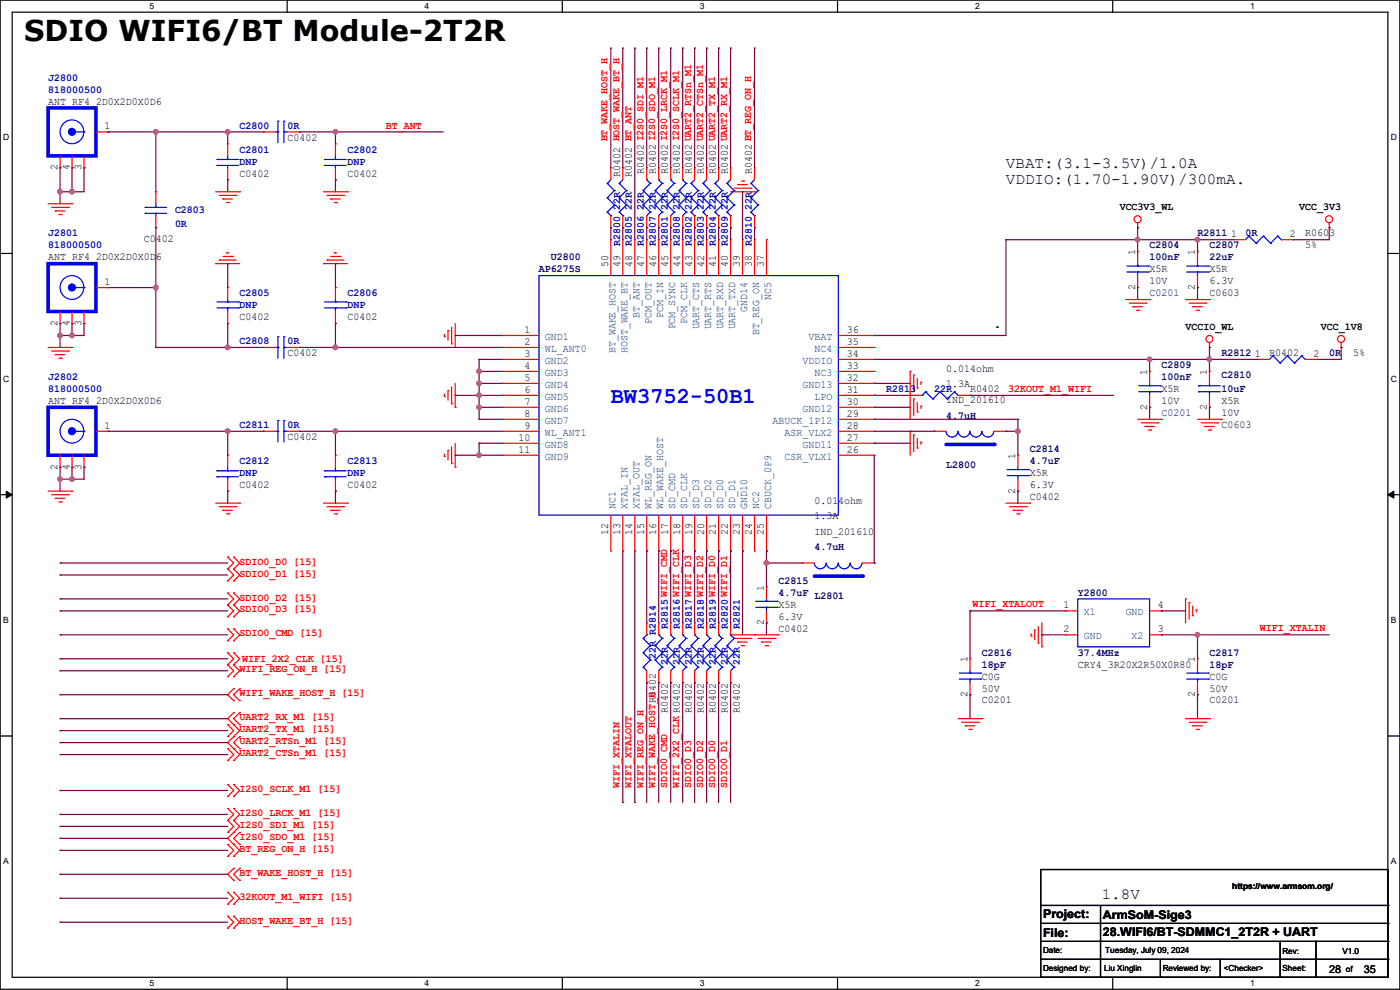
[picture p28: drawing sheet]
<svg xmlns="http://www.w3.org/2000/svg" width="297mm" height="210mm" viewBox="0 0 297 210" stroke-linecap="round" stroke-linejoin="round" font-family="sans-serif">
<defs><g id="words">
<text font-size="6.1" x="5.1" y="8.7">SDIO WIFI6/BT Module-2T2R</text>
<text font-size="4.8" fill="#00f" x="129.6" y="85.4">BW3752-50B1</text>
<g font-size="3.3">
<text x="213.4" y="35.7">VBAT:(3.1-3.5V)/1.0A</text>
<text x="213.4" y="39">VDDIO:(1.70-1.90V)/300mA.</text>
<text x="233.7" y="190.6">1.8V</text>
</g>
<g font-size="2.5">
<text x="221.3" y="194.7">Project:</text>
<text x="234" y="194.9">ArmSoM-Sige3</text>
<text x="221.3" y="198.8">File:</text>
<text x="234" y="198.5">28.WIFI6/BT-SDMMC1_2T2R + UART</text>
</g>
<g font-size="2.3" fill="#0000a0">
<text x="10.2" y="17.1">J2800</text>
<text x="10.2" y="19.7">818000500</text>
<text x="50.8" y="27.3">C2800</text>
<text x="61" y="27.3">0R</text>
<text x="50.8" y="32.4">C2801</text>
<text x="50.8" y="34.9">DNP</text>
<text x="73.7" y="32.4">C2802</text>
<text x="73.7" y="34.9">DNP</text>
<text x="37.1" y="45.1">C2803</text>
<text x="131.5" y="44.5" transform="rotate(-90 131.5 44.5)">22R</text>
<text x="134.1" y="44.5" transform="rotate(-90 134.1 44.5)">22R</text>
<text x="136.6" y="44.5" transform="rotate(-90 136.6 44.5)">22R</text>
<text x="139.1" y="44.5" transform="rotate(-90 139.1 44.5)">22R</text>
<text x="141.7" y="44.5" transform="rotate(-90 141.7 44.5)">22R</text>
<text x="144.2" y="44.5" transform="rotate(-90 144.2 44.5)">22R</text>
<text x="146.8" y="44.5" transform="rotate(-90 146.8 44.5)">22R</text>
<text x="149.3" y="44.5" transform="rotate(-90 149.3 44.5)">22R</text>
<text x="151.8" y="44.5" transform="rotate(-90 151.8 44.5)">22R</text>
<text x="154.4" y="44.5" transform="rotate(-90 154.4 44.5)">22R</text>
<text x="159.5" y="44.5" transform="rotate(-90 159.5 44.5)">22R</text>
<text x="10.2" y="50.2">J2801</text>
<text x="10.2" y="52.7">818000500</text>
<text x="37.1" y="48.1">0R</text>
<text x="131.5" y="52.1" transform="rotate(-90 131.5 52.1)">R2800</text>
<text x="134.1" y="52.1" transform="rotate(-90 134.1 52.1)">R2805</text>
<text x="136.6" y="52.1" transform="rotate(-90 136.6 52.1)">R2806</text>
<text x="139.1" y="52.1" transform="rotate(-90 139.1 52.1)">R2807</text>
<text x="141.7" y="52.1" transform="rotate(-90 141.7 52.1)">R2801</text>
<text x="144.2" y="52.1" transform="rotate(-90 144.2 52.1)">R2808</text>
<text x="146.8" y="52.1" transform="rotate(-90 146.8 52.1)">R2802</text>
<text x="149.3" y="52.1" transform="rotate(-90 149.3 52.1)">R2803</text>
<text x="151.8" y="52.1" transform="rotate(-90 151.8 52.1)">R2804</text>
<text x="154.4" y="52.1" transform="rotate(-90 154.4 52.1)">R2809</text>
<text x="159.5" y="52.1" transform="rotate(-90 159.5 52.1)">R2810</text>
<text x="50.8" y="62.9">C2805</text>
<text x="50.8" y="65.4">DNP</text>
<text x="73.7" y="62.9">C2806</text>
<text x="73.7" y="65.4">DNP</text>
<text x="50.8" y="73">C2808</text>
<text x="61" y="73">0R</text>
<text x="10.2" y="80.6">J2802</text>
<text x="10.2" y="83.2">818000500</text>
<text x="188" y="83.2">R281</text>
<text x="193.1" y="83.2">3</text>
<text x="198.2" y="83.2">22R</text>
<text x="50.8" y="90.8">C2811</text>
<text x="61" y="90.8">0R</text>
<text x="50.8" y="98.4">C2812</text>
<text x="50.8" y="101">DNP</text>
<text x="73.7" y="98.4">C2813</text>
<text x="73.7" y="101">DNP</text>
<text x="141.7" y="133.4" transform="rotate(-90 141.7 133.4)">R2815 WIFI_CMD</text>
<text x="144.2" y="133.4" transform="rotate(-90 144.2 133.4)">R2816 WIFI_CLK</text>
<text x="146.8" y="133.4" transform="rotate(-90 146.8 133.4)">R2817 WIFI_D3</text>
<text x="149.3" y="133.4" transform="rotate(-90 149.3 133.4)">R2818 WIFI_D2</text>
<text x="151.8" y="133.4" transform="rotate(-90 151.8 133.4)">R2819 WIFI_D0</text>
<text x="154.4" y="133.4" transform="rotate(-90 154.4 133.4)">R2820 WIFI_D1</text>
<text x="156.9" y="133.4" transform="rotate(-90 156.9 133.4)">R2821</text>
<text x="139.1" y="139.7" transform="rotate(-90 139.1 139.7)">22R R2814</text>
<text x="141.7" y="141" transform="rotate(-90 141.7 141)">22R</text>
<text x="144.2" y="141" transform="rotate(-90 144.2 141)">22R</text>
<text x="146.8" y="141" transform="rotate(-90 146.8 141)">22R</text>
<text x="149.3" y="141" transform="rotate(-90 149.3 141)">22R</text>
<text x="151.8" y="141" transform="rotate(-90 151.8 141)">22R</text>
<text x="154.4" y="141" transform="rotate(-90 154.4 141)">22R</text>
<text x="156.9" y="141" transform="rotate(-90 156.9 141)">22R</text>
</g>
<g font-size="2.3">
<text x="10.2" y="22.2">ANT_RF4_2D0X2D0X0D6</text>
<text x="22.1" y="27.4">1</text>
<text x="61" y="29.8">C0402</text>
<text x="12.2" y="36.1" transform="rotate(-90 12.2 36.1)">2</text>
<text x="14.7" y="36.1" transform="rotate(-90 14.7 36.1)">4</text>
<text x="17.3" y="36.1" transform="rotate(-90 17.3 36.1)">3</text>
<text x="50.8" y="37.5">C0402</text>
<text x="73.7" y="37.5">C0402</text>
<text x="131.5" y="37.6" transform="rotate(-90 131.5 37.6)">R0402 HOST_WAKE_BT_H</text>
<text x="134.1" y="37.6" transform="rotate(-90 134.1 37.6)">R0402 BT_ANT</text>
<text x="136.6" y="36.9" transform="rotate(-90 136.6 36.9)">R0402 I2S0_SDI_M1</text>
<text x="139.1" y="36.9" transform="rotate(-90 139.1 36.9)">R0402 I2S0_SDO_M1</text>
<text x="141.7" y="36.9" transform="rotate(-90 141.7 36.9)">R0402 I2S0_LRCK_M1</text>
<text x="144.2" y="36.9" transform="rotate(-90 144.2 36.9)">R0402 I2S0_SCLK_M1</text>
<text x="146.8" y="36.9" transform="rotate(-90 146.8 36.9)">R0402 UART2_RTSn_M1</text>
<text x="149.3" y="36.9" transform="rotate(-90 149.3 36.9)">R0402 UART2_CTSn_M1</text>
<text x="151.8" y="36.9" transform="rotate(-90 151.8 36.9)">R0402 UART2_TX_M1</text>
<text x="154.4" y="36.9" transform="rotate(-90 154.4 36.9)">R0402 UART2_RX_M1</text>
<text x="159.5" y="36.9" transform="rotate(-90 159.5 36.9)">R0402 BT_REG_ON_H</text>
<text x="237.5" y="44.6">VCC3V3_WL</text>
<text x="275.6" y="44.6">VCC_3V3</text>
<text x="30.5" y="51.4">C0</text>
<text x="33.1" y="51.4">402</text>
<text x="261.2" y="50.3">1</text>
<text x="273.6" y="50.3">2</text>
<text x="276.9" y="50.2">R060</text>
<text x="276.9" y="52.7">5%</text>
<text x="282" y="50.2">3</text>
<text x="10.2" y="55.2">ANT_RF4_2D0X2D0X0D</text>
<text x="33.1" y="55.2">6</text>
<text x="129" y="56.7" transform="rotate(-90 129 56.7)">50</text>
<text x="131.6" y="56.7" transform="rotate(-90 131.6 56.7)">49</text>
<text x="134.1" y="56.7" transform="rotate(-90 134.1 56.7)">48</text>
<text x="136.7" y="56.7" transform="rotate(-90 136.7 56.7)">47</text>
<text x="139.2" y="56.7" transform="rotate(-90 139.2 56.7)">46</text>
<text x="141.7" y="56.7" transform="rotate(-90 141.7 56.7)">45</text>
<text x="144.3" y="56.7" transform="rotate(-90 144.3 56.7)">44</text>
<text x="146.8" y="56.7" transform="rotate(-90 146.8 56.7)">43</text>
<text x="149.4" y="56.7" transform="rotate(-90 149.4 56.7)">42</text>
<text x="151.9" y="56.7" transform="rotate(-90 151.9 56.7)">41</text>
<text x="154.4" y="56.7" transform="rotate(-90 154.4 56.7)">40</text>
<text x="157" y="56.7" transform="rotate(-90 157 56.7)">39</text>
<text x="159.5" y="56.7" transform="rotate(-90 159.5 56.7)">38</text>
<text x="162.1" y="56.7" transform="rotate(-90 162.1 56.7)">37</text>
<text x="240.8" y="54.1" transform="rotate(-90 240.8 54.1)">1</text>
<text x="243.9" y="57.8">X5R</text>
<text x="253.5" y="54.1" transform="rotate(-90 253.5 54.1)">1</text>
<text x="256.6" y="57.8">X5R</text>
<text x="22.1" y="60.5">1</text>
<text x="240.8" y="61.5" transform="rotate(-90 240.8 61.5)">2</text>
<text x="243.9" y="60.3">10V</text>
<text x="253.5" y="61.5" transform="rotate(-90 253.5 61.5)">2</text>
<text x="256.6" y="62.9">C0603</text>
<text x="256.6" y="60.3">6.3V</text>
<text x="12.2" y="69.1" transform="rotate(-90 12.2 69.1)">2</text>
<text x="14.7" y="69.1" transform="rotate(-90 14.7 69.1)">4</text>
<text x="17.3" y="69.1" transform="rotate(-90 17.3 69.1)">3</text>
<text x="50.8" y="67.9">C0402</text>
<text x="73.7" y="67.9">C0402</text>
<text x="111.3" y="70.6">1</text>
<text x="179.6" y="70.6">36</text>
<text x="251.5" y="70">VCCIO_WL</text>
<text x="280.2" y="70">VCC_1V8</text>
<text x="61" y="75.6">C0402</text>
<text x="111.3" y="73.2">2</text>
<text x="111.3" y="75.7">3</text>
<text x="179.6" y="75.7">34</text>
<text x="179.6" y="73.2">35</text>
<text x="266.2" y="75.7">1</text>
<text x="269.3" y="75.6">R0402</text>
<text x="278.7" y="75.7">2</text>
<text x="287.1" y="75.6">5%</text>
<text x="111.3" y="78.2">4</text>
<text x="111.3" y="80.8">5</text>
<text x="111.3" y="83.3">6</text>
<text x="179.6" y="83.3">31</text>
<text x="179.6" y="80.8">32</text>
<text x="179.6" y="78.2">33</text>
<text x="200.7" y="82.2">1.3A</text>
<text x="200.7" y="78.9">0.014ohm</text>
<text x="205.8" y="83.2">R0402</text>
<text x="243.3" y="79.5" transform="rotate(-90 243.3 79.5)">1</text>
<text x="246.4" y="83.2">X5R</text>
<text x="256" y="79.5" transform="rotate(-90 256 79.5)">1</text>
<text x="10.2" y="85.7">ANT_RF4_2D0X2D0X0D6</text>
<text x="111.3" y="85.9">7</text>
<text x="111.3" y="88.4">8</text>
<text x="179.6" y="88.4">29</text>
<text x="179.6" y="85.9">30</text>
<text x="200.7" y="85.5">IND_201610</text>
<text x="243.3" y="86.9" transform="rotate(-90 243.3 86.9)">2</text>
<text x="246.4" y="85.7">10V</text>
<text x="256" y="86.9" transform="rotate(-90 256 86.9)">2</text>
<text x="259.1" y="85.7">X5R</text>
<text x="259.1" y="88.3">10V</text>
<text x="22.1" y="90.9">1</text>
<text x="61" y="93.3">C0402</text>
<text x="110" y="93.5">10</text>
<text x="111.3" y="90.9">9</text>
<text x="179.6" y="93.5">27</text>
<text x="179.6" y="90.9">28</text>
<text x="259.1" y="90.8">C0603</text>
<text x="12.2" y="99.6" transform="rotate(-90 12.2 99.6)">2</text>
<text x="14.7" y="99.6" transform="rotate(-90 14.7 99.6)">4</text>
<text x="17.3" y="99.6" transform="rotate(-90 17.3 99.6)">3</text>
<text x="110" y="96">11</text>
<text x="179.6" y="96">26</text>
<text x="215.4" y="97.3" transform="rotate(-90 215.4 97.3)">1</text>
<text x="218.5" y="101">X5R</text>
<text x="50.8" y="103.5">C0402</text>
<text x="73.7" y="103.5">C0402</text>
<text x="172.8" y="106.8">0.01</text>
<text x="177.8" y="106.8">4ohm</text>
<text x="215.4" y="104.7" transform="rotate(-90 215.4 104.7)">2</text>
<text x="218.5" y="106">C0402</text>
<text x="218.5" y="103.5">6.3V</text>
<text x="129" y="113.6" transform="rotate(-90 129 113.6)">12</text>
<text x="131.6" y="113.6" transform="rotate(-90 131.6 113.6)">13</text>
<text x="134.1" y="113.6" transform="rotate(-90 134.1 113.6)">14</text>
<text x="136.7" y="113.6" transform="rotate(-90 136.7 113.6)">15</text>
<text x="139.2" y="113.6" transform="rotate(-90 139.2 113.6)">16</text>
<text x="141.7" y="113.6" transform="rotate(-90 141.7 113.6)">17</text>
<text x="144.3" y="113.6" transform="rotate(-90 144.3 113.6)">18</text>
<text x="146.8" y="113.6" transform="rotate(-90 146.8 113.6)">19</text>
<text x="149.4" y="113.6" transform="rotate(-90 149.4 113.6)">20</text>
<text x="151.9" y="113.6" transform="rotate(-90 151.9 113.6)">21</text>
<text x="154.4" y="113.6" transform="rotate(-90 154.4 113.6)">22</text>
<text x="157" y="113.6" transform="rotate(-90 157 113.6)">23</text>
<text x="159.5" y="113.6" transform="rotate(-90 159.5 113.6)">24</text>
<text x="162.1" y="113.6" transform="rotate(-90 162.1 113.6)">25</text>
<text x="172.8" y="113.4">IND_201610</text>
<text x="172.8" y="110.1">1.3A</text>
<text x="162.1" y="125.3" transform="rotate(-90 162.1 125.3)">1</text>
<text x="165.1" y="128.9">X5R</text>
<text x="165.1" y="131.4">6.3V</text>
<text x="225.6" y="129">1</text>
<text x="245.7" y="129">4</text>
<text x="162.1" y="132.6" transform="rotate(-90 162.1 132.6)">2</text>
<text x="165.1" y="134">C0402</text>
<text x="225.6" y="134.1">2</text>
<text x="245.7" y="134.1">3</text>
<text x="205.2" y="140.5" transform="rotate(-90 205.2 140.5)">1</text>
<text x="228.6" y="141.6">CRY4_3R20X2R50X0R80</text>
<text x="253.5" y="140.5" transform="rotate(-90 253.5 140.5)">1</text>
<text x="139.1" y="149.1" transform="rotate(-90 139.1 149.1)">R0402</text>
<text x="205.2" y="147.9" transform="rotate(-90 205.2 147.9)">2</text>
<text x="208.3" y="149.2">C0201</text>
<text x="208.3" y="144.1">C0G</text>
<text x="208.3" y="146.7">50V</text>
<text x="253.5" y="147.9" transform="rotate(-90 253.5 147.9)">2</text>
<text x="256.6" y="149.2">C0201</text>
<text x="256.6" y="144.1">C0G</text>
<text x="256.6" y="146.7">50V</text>
<text x="141.7" y="151.2" transform="rotate(-90 141.7 151.2)">R0402</text>
<text x="146.8" y="151.2" transform="rotate(-90 146.8 151.2)">R0402</text>
<text x="149.3" y="151.2" transform="rotate(-90 149.3 151.2)">R0402</text>
<text x="151.8" y="151.2" transform="rotate(-90 151.8 151.2)">R0402</text>
<text x="154.4" y="151.2" transform="rotate(-90 154.4 151.2)">R0402</text>
<text x="156.9" y="151.2" transform="rotate(-90 156.9 151.2)">R0402</text>
<text x="282" y="206.3">28</text>
<text x="289.3" y="206.3">35</text>
</g>
<g font-size="2.3" fill="#f00">
<text x="81.8" y="27.3">BT_ANT</text>
<text x="128.9" y="30" transform="rotate(-90 128.9 30)">BT_WAKE_HOST_H</text>
<text x="213.9" y="83.1">32KOUT_M1_WIFI</text>
<text x="50.8" y="119.8">SDIO0_D0 [15]</text>
<text x="50.8" y="122.3">SDIO0_D1 [15]</text>
<text x="50.8" y="127.4">SDIO0_D2 [15]</text>
<text x="50.8" y="129.9">SDIO0_D3 [15]</text>
<text x="206.3" y="128.9">WIFI_XTALOUT</text>
<text x="50.8" y="135">SDIO0_CMD [15]</text>
<text x="267.3" y="133.9">WIFI_XTALIN</text>
<text x="50.8" y="142.6">WIFI_REG_ON_H [15]</text>
<text x="51.4" y="140.3">WIFI_2X2_CLK [15]</text>
<text x="50.8" y="147.7">WIFI_WAKE_HOST_H [15]</text>
<text x="50.8" y="152.8">UART2_RX_M1 [15]</text>
<text x="50.8" y="155.3">UART2_TX_M1 [15]</text>
<text x="50.8" y="157.9">UART2_RTSn_M1 [15]</text>
<text x="50.8" y="160.4">UART2_CTSn_M1 [15]</text>
<text x="131.4" y="167.2" transform="rotate(-90 131.4 167.2)">WIFI_XTALIN</text>
<text x="133.9" y="167.2" transform="rotate(-90 133.9 167.2)">WIFI_XTALOUT</text>
<text x="136.5" y="167.2" transform="rotate(-90 136.5 167.2)">WIFI_REG_ON_H</text>
<text x="139" y="167.2" transform="rotate(-90 139 167.2)">WIFI_WAKE_HOST_H</text>
<text x="141.6" y="167.2" transform="rotate(-90 141.6 167.2)">SDIO0_CMD</text>
<text x="144.1" y="167.2" transform="rotate(-90 144.1 167.2)">WIFI_2X2_CLK R0402</text>
<text x="146.6" y="167.2" transform="rotate(-90 146.6 167.2)">SDIO0_D3</text>
<text x="149.2" y="167.2" transform="rotate(-90 149.2 167.2)">SDIO0_D2</text>
<text x="151.7" y="167.2" transform="rotate(-90 151.7 167.2)">SDIO0_D0</text>
<text x="154.3" y="167.2" transform="rotate(-90 154.3 167.2)">SDIO0_D1</text>
<text x="50.8" y="168">I2S0_SCLK_M1 [15]</text>
<text x="50.8" y="173.1">I2S0_LRCK_M1 [15]</text>
<text x="50.8" y="175.6">I2S0_SDI_M1 [15]</text>
<text x="50.8" y="178.2">I2S0_SDO_M1 [15]</text>
<text x="50.8" y="180.7">BT_REG_ON_H [15]</text>
<text x="50.8" y="185.8">BT_WAKE_HOST_H [15]</text>
<text x="50.8" y="190.9">32KOUT_M1_WIFI [15]</text>
<text x="50.8" y="196">HOST_WAKE_BT_H [15]</text>
</g>
<g font-size="2.3" fill="#000080">
<text x="243.9" y="52.7">C2804</text>
<text x="254" y="50.2">R2811</text>
<text x="256.6" y="52.7">C2807</text>
<text x="264.2" y="50.2">0R</text>
<text x="114.3" y="57.8">AP6275S</text>
<text x="116.9" y="55.2">U2800</text>
<text x="243.9" y="55.2">100nF</text>
<text x="256.6" y="55.2">22uF</text>
<text x="243.9" y="62.9">C0201</text>
<text x="259.1" y="75.6">R2812</text>
<text x="282" y="75.6">0R</text>
<text x="246.4" y="78.1">C2809</text>
<text x="246.4" y="80.6">100nF</text>
<text x="259.1" y="80.1">C2810</text>
<text x="259.1" y="83.2">10uF</text>
<text x="200.7" y="88.8">4.7uH</text>
<text x="246.4" y="88.3">C0201</text>
<text x="218.5" y="95.9">C2814</text>
<text x="200.7" y="99.2">L2800</text>
<text x="218.5" y="98.4">4.7uF</text>
<text x="172.8" y="116.7">4.7uH</text>
<text x="165.1" y="123.8">C2815</text>
<text x="165.1" y="126.4">4.7uF</text>
<text x="172.8" y="127.1">L2801</text>
<text x="228.6" y="126.4">Y2800</text>
<text x="208.3" y="139.1">C2816</text>
<text x="208.3" y="141.6">18pF</text>
<text x="228.6" y="139.1">37.4MHz</text>
<text x="256.6" y="139.1">C2817</text>
<text x="256.6" y="141.6">18pF</text>
</g>
<g font-size="2.3" fill="#004080">
<text x="163.6" y="63.5" transform="rotate(-90 163.6 63.5)">NC5</text>
<text x="135.6" y="67.4" transform="rotate(-90 135.6 67.4)">BT_ANT</text>
<text x="138.2" y="68.6" transform="rotate(-90 138.2 68.6)">PCM_OUT</text>
<text x="140.7" y="67.4" transform="rotate(-90 140.7 67.4)">PCM_IN</text>
<text x="143.3" y="69.9" transform="rotate(-90 143.3 69.9)">PCM_SYNC</text>
<text x="145.8" y="68.6" transform="rotate(-90 145.8 68.6)">PCM_CLK</text>
<text x="148.3" y="69.9" transform="rotate(-90 148.3 69.9)">UART_CTS</text>
<text x="150.9" y="69.9" transform="rotate(-90 150.9 69.9)">UART_RTS</text>
<text x="153.4" y="69.9" transform="rotate(-90 153.4 69.9)">UART_RXD</text>
<text x="156" y="69.9" transform="rotate(-90 156 69.9)">UART_TXD</text>
<text x="158.5" y="66.1" transform="rotate(-90 158.5 66.1)">GND14</text>
<text x="161" y="71.2" transform="rotate(-90 161 71.2)">BT_REG_ON</text>
<text x="115.6" y="72.1">GND1</text>
<text x="115.6" y="74.6">WL_ANT0</text>
<text x="115.6" y="77.2">GND2</text>
<text x="130.6" y="75" transform="rotate(-90 130.6 75)">BT_WAKE_HOST</text>
<text x="133.1" y="75" transform="rotate(-90 133.1 75)">HOST_WAKE_BT</text>
<text x="170.2" y="77.2">VDDIO</text>
<text x="171.5" y="72.1">VBAT</text>
<text x="172.8" y="74.6">NC4</text>
<text x="115.6" y="79.7">GND3</text>
<text x="115.6" y="82.3">GND4</text>
<text x="170.2" y="82.3">GND13</text>
<text x="172.8" y="79.7">NC3</text>
<text x="115.6" y="84.8">GND5</text>
<text x="115.6" y="87.3">GND6</text>
<text x="115.6" y="89.9">GND7</text>
<text x="163.9" y="89.9">ABUCK_1P12</text>
<text x="170.2" y="87.3">GND12</text>
<text x="172.8" y="84.8">LPO</text>
<text x="115.6" y="92.4">WL_ANT1</text>
<text x="115.6" y="95">GND8</text>
<text x="166.4" y="92.4">ASR_VLX2</text>
<text x="170.2" y="95">GND11</text>
<text x="115.6" y="97.5">GND9</text>
<text x="166.4" y="97.5">CSR_VLX1</text>
<text x="130.6" y="108" transform="rotate(-90 130.6 108)">NC1</text>
<text x="133.1" y="108" transform="rotate(-90 133.1 108)">XTAL_IN</text>
<text x="135.6" y="108" transform="rotate(-90 135.6 108)">XTAL_OUT</text>
<text x="138.2" y="108" transform="rotate(-90 138.2 108)">WL_REG_ON</text>
<text x="140.7" y="108" transform="rotate(-90 140.7 108)">WL_WAKE_HOST</text>
<text x="143.3" y="108" transform="rotate(-90 143.3 108)">SD_CMD</text>
<text x="145.8" y="108" transform="rotate(-90 145.8 108)">SD_CLK</text>
<text x="148.3" y="108" transform="rotate(-90 148.3 108)">SD_D3</text>
<text x="150.9" y="108" transform="rotate(-90 150.9 108)">SD_D2</text>
<text x="153.4" y="108" transform="rotate(-90 153.4 108)">SD_D0</text>
<text x="156" y="108" transform="rotate(-90 156 108)">SD_D1</text>
<text x="158.5" y="108" transform="rotate(-90 158.5 108)">GND10</text>
<text x="161" y="108" transform="rotate(-90 161 108)">NC2</text>
<text x="163.6" y="108" transform="rotate(-90 163.6 108)">CBUCK_0P9</text>
<text x="229.9" y="130.5">X1</text>
<text x="238.8" y="130.5">GND</text>
<text x="229.9" y="135.6">GND</text>
<text x="240.1" y="135.6">X2</text>
</g>
<g font-size="1.8">
<text x="31.7" y="1.9">5</text>
<text x="90.1" y="1.9">4</text>
<text x="148.5" y="1.9">3</text>
<text x="206.8" y="1.9">2</text>
<text x="265.2" y="1.9">1</text>
<text x=".7" y="29.8">D</text>
<text x="295.1" y="29.8">D</text>
<text x=".7" y="80.9">C</text>
<text x="295.1" y="80.9">C</text>
<text x=".7" y="132.1">B</text>
<text x="295.1" y="132.1">B</text>
<text x=".7" y="183.3">A</text>
<text x="295.1" y="183.3">A</text>
<text x="261.4" y="188.6">https://www.armsom.org/</text>
<text x="221.3" y="202.1">Date:</text>
<text x="234.5" y="202.1">Tuesday, July 09, 2024</text>
<text x="272.1" y="202.3">Rev:</text>
<text x="284.8" y="202.3">V1.0</text>
<text x="31.7" y="209.2">5</text>
<text x="90.1" y="209.2">4</text>
<text x="148.5" y="209.2">3</text>
<text x="206.8" y="209.2">2</text>
<text x="221.3" y="205.9">Designed by:</text>
<text x="234.2" y="205.9">Liu Xinglin</text>
<text x="246.7" y="205.9">Reviewed by:</text>
<text x="259.6" y="205.9">&lt;Checker&gt;</text>
<text x="265.2" y="209.2">1</text>
<text x="272.1" y="205.9">Sheet:</text>
<text x="285.5" y="206.1">of</text>
</g>
</g></defs>
<g fill="none" stroke="#000" stroke-width=".25">
<path d="M0 0h297v209.8h-297zM2.6 2.6h291.8v204.7h-291.8zM60.9 0v2.6M119.3 0v2.6M177.7 0v2.6M236.1 0v2.6M0 53.8h2.6M294.4 53.8h2.6M211.4 69.4h.2M211.6 69.4h.1M0 104.9h2.6M294.4 104.9h2.6"/>
<path d="M0 156.1h2.6M294.4 156.1h2.6M220.8 184.4h73.6v22.9h-73.6zM220.8 192.1h73.6M220.8 195.9h73.6M220.8 199.7h73.6M233.5 192.1v15.2M271.6 199.7v7.6M279.2 199.7v7.6M294.4 192.1h.1M294.4 195.9h.1M294.4 199.7h.1"/>
<path d="M60.9 207.3v2.5M119.3 207.3v2.5M177.7 207.3v2.5M220.8 203.5h73.6M233.5 207.3h.1M236.1 207.3v2.5M246.2 207.3h.1M246.2 203.5v3.8M258.9 207.3h.1M258.9 203.5v3.8M271.6 207.3h.1M279.2 207.3h.1"/>
<path d="M294.4 203.5h.1"/>
</g>
<path d="M1.3 104.2l1.3 .7-1.3 .8zM294.4 104.9l1.3-.7v1.5z" fill="#000"/>
<path d="M1.3 104.2l1.3 .7-1.3 .8zM294.4 104.9l1.3-.7v1.5z" fill="none" stroke="#000" stroke-width=".21"/>
<g fill="none" stroke="#f00" stroke-width=".25">
<path d="M129.6 35.6h.1M129.6 35.6v2.5M155.7 39.9h3.6M156.5 39.2h.1M156.5 39.2h2M157.3 38.4h.5M157.8 38.4h.1M159.3 39.9h.1M10.2 43.2h5.1M11 44h3.5M11.7 44.7h.1M11.7 44.7h2.1"/>
<path d="M12.5 45.5h.5M13 45.5h.1M14.5 44h.1M15.3 43.2h.1M45.8 55.9h.1M45.8 40.7h5M45.8 55.9h5M46.5 55.2h.1M46.5 41.4h3.6M46.5 55.2h3.6M47.3 42.2h.1M47.3 42.2h2"/>
<path d="M47.3 54.4h2M48 53.6h.1M48 43h.6M48 53.6h.6M48.6 43h.1M49.3 54.4h.1M50.1 41.4h.1M50.8 40.7h.1M68.6 55.9h.1M68.6 40.7h5.1M68.6 55.9h5.1M69.4 55.2h.1"/>
<path d="M69.4 41.4h3.5M69.4 55.2h3.5M70.1 42.2h.1M70.1 42.2h2.1M70.1 54.4h2.1M70.9 53.6h.1M70.9 43h.5M70.9 53.6h.5M71.4 43h.1M72.2 54.4h.1M72.9 41.4h.1M73.7 40.7h.1"/>
<path d="M129.6 48.3h.1M129.6 45.8v2.5M155 40.7h5.1M160.1 40.7h.1M241.3 48.3h.1M241.3 47.3v1M254 53.4h.1M254 53.4v2.5M254 58.5v2.5M282 48.3h.1M282 47.3v1M10.2 73.7h5.1"/>
<path d="M11 74.5h3.5M11.7 75.2h.1M11.7 75.2h2.1M12.5 76h.5M13 76h.1M14.5 74.5h.1M15.3 73.7h.1M94.3 71.4h.1M94.3 70.9v.5M95 70.1h.1M95 70.1v2.1M95.8 72.9h.1"/>
<path d="M95.8 69.4v3.5M96.6 73.7h.1M96.6 68.6v5.1M193.1 78.8h.1M193.1 78.8v10.1M193.8 79.5h.1M193.8 79.5v3.6M238.8 63.5h5.1M239.6 64.3h3.5M240.3 65.1h.1M240.3 65.1h2.1M241.1 65.8h.5"/>
<path d="M241.6 65.8h.1M243.1 64.3h.1M243.9 63.5h.1M251.5 63.5h5.1M252.3 64.3h3.5M253 65.1h.1M253 65.1h2.1M253.8 65.8h.5M254 61h.1M254.3 65.8h.1M255.8 64.3h.1M256.6 73.7h.1"/>
<path d="M256.6 63.5h.1M256.6 78.8h.1M256.6 72.7v1M256.6 78.8v2.5M266.7 76.2h.1M266.7 76.2h2.6M276.9 76.2h2.5M279.4 76.2h.1M284.5 73.7h.1M284.5 72.7v1M48.3 96.6h.1M48.3 96.6v2.5"/>
<path d="M55.9 91.5h.1M55.9 91.5h2.6M61 91.5h2.5M63.5 91.5h.1M94.3 84.1h.1M94.3 96.8h.1M94.3 83.6v.5M94.3 96.3v.5M95 82.8h.1M95 95.5h.1M95 82.8v2.1M95 95.5v2.1"/>
<path d="M95.8 85.6h.1M95.8 98.3h.1M95.8 82.1v3.5M95.8 94.8v3.5M96.6 86.4h.1M96.6 99.1h.1M96.6 81.3v5.1M96.6 94v5.1M193.1 91.5h.1M193.1 83.9h.1M193.1 91.5v5.1M193.8 92.2h.1"/>
<path d="M193.8 84.6h.1M193.8 84.6v3.6M193.8 92.2v3.6M194.6 82.3h.1M194.6 95h.1M194.6 87.4h.1M194.6 80.3v2M194.6 85.4v2M194.6 93v2M195.4 81.1h.1M195.4 93.8h.1M195.4 86.1h.1"/>
<path d="M195.4 81.1v.5M195.4 86.1v.6M195.4 93.8v.5M215.9 96.6h.1M215.9 96.6v2.5M241.3 88.9h5.1M242.1 89.7h3.6M242.9 90.5h.1M242.9 90.5h2M243.6 91.2h.5M244.1 91.2h.1M245.7 89.7h.1"/>
<path d="M246.4 88.9h.1M254 88.9h5.1M254.8 89.7h3.6M255.6 90.5h.1M255.6 90.5h2M256.3 91.2h.5M256.6 86.4h.1M256.6 83.9v2.5M256.8 91.2h.1M258.4 89.7h.1M259.1 88.9h.1M10.2 104.2h5.1"/>
<path d="M11 104.9h3.5M11.7 105.7h.1M11.7 105.7h2.1M12.5 106.5h.5M13 106.5h.1M14.5 104.9h.1M15.3 104.2h.1M45.8 106.7h5M46.5 107.5h3.6M47.3 108.2h.1M47.3 108.2h2M48 109h.6"/>
<path d="M48.3 118.2h.1M48.3 104.2h.1M48.3 118.2l1.3 1.2-1.3 1.3M48.3 101.6v2.6M48.6 109h.1M49.6 118.2h.1M49.6 118.2l1.2 1.2-1.2 1.3M50.1 107.5h.1M50.8 106.7h.1M68.6 106.7h5.1M69.4 107.5h3.5M70.1 108.2h.1"/>
<path d="M70.1 108.2h2.1M70.9 109h.5M71.4 109h.1M72.9 107.5h.1M73.7 106.7h.1M213.4 106.7h5.1M214.2 107.5h3.5M214.9 108.2h.1M214.9 108.2h2.1M215.7 109h.5M215.9 104.2h.1M215.9 101.6v2.6"/>
<path d="M216.2 109h.1M217.7 107.5h.1M218.5 106.7h.1M48.3 120.7h.1M48.3 123.2h.1M48.3 128.3h.1M48.3 125.8h.1M48.3 130.9h.1M48.3 135.9h.1M48.3 133.4h.1M48.3 138.5h.1M48.3 120.7l1.3 1.3-1.3 1.2"/>
<path d="M48.3 125.8l1.3 1.2-1.3 1.3M48.3 128.3l1.3 1.3-1.3 1.3M48.3 133.4l1.3 1.3-1.3 1.2M48.3 138.5l1.3 1.2-1.3 1.3M49.6 120.7h.1M49.6 123.2h.1M49.6 128.3h.1M49.6 125.8h.1M49.6 130.9h.1M49.6 135.9h.1M49.6 133.4h.1M49.6 138.5h.1"/>
<path d="M49.6 120.7l1.2 1.3-1.2 1.2M49.6 125.8l1.2 1.2-1.2 1.3M49.6 128.3l1.2 1.3-1.2 1.3M49.6 133.4l1.2 1.3-1.2 1.2M49.6 138.5l1.2 1.2-1.2 1.3M139.7 132.1h.1M139.7 132.1v2.6M155 132.1h.1M155 132.1v2.6h10.1M155.7 135.4h3.6M156.5 136.2h.1M156.5 136.2h2"/>
<path d="M157.3 136.9h.5M157.8 136.9h.1M159.3 135.4h.1M160.1 134.7h.1M160.8 135.4h3.6M161.6 136.2h.1M161.6 136.2h2M162.3 136.9h.6M162.9 136.9h.1M164.4 135.4h.1M165.1 134.7h.1M218.7 134.9h.1"/>
<path d="M218.7 134.4v.5M219.5 133.6h.1M219.5 133.6v2.1M220.3 136.4h.1M220.3 132.9v3.5M221 137.2h.1M221 132.1v5.1M251.5 127h.1M251.5 127v5.1M252.3 127.8h.1M252.3 127.8v3.6M253 130.6h.1"/>
<path d="M253 128.6v2M253.8 129.3h.1M253.8 129.3v.5M48.3 141h.1M48.3 143.6h.1M48.3 156.3h.1M48.3 153.7h.1M48.3 158.8h.1M48.3 141l1.3 1.3-1.3 1.3M48.3 153.7l1.3 1.3-1.3 1.3M48.3 158.8l1.3 1.3-1.3 1.2M49.6 141h.1"/>
<path d="M49.6 143.6h.1M49.6 146.1h.1M49.6 148.6h.1M49.6 151.2h.1M49.6 153.7h.1M49.6 156.3h.1M49.6 158.8h.1M49.6 141l1.2 1.3-1.2 1.3M49.6 146.1l-1.3 1.3 1.3 1.2M49.6 151.2l-1.3 1.2 2.5 2.6-2.5 2.5 2.5 2.6-1.2 1.2M50.8 148.6h.1M50.8 146.1h.1"/>
<path d="M50.8 153.7h.1M50.8 151.2h.1M50.8 158.8h.1M50.8 156.3h.1M50.8 146.1l-1.2 1.3 1.2 1.2M50.8 151.2l-1.2 1.2 1.2 1.3M50.8 156.3l-1.2 1.2 1.2 1.3M139.7 144.8h.1M139.7 142.3v2.5M155 144.8h.1M155 142.3v2.5M203.2 152.4h5.1"/>
<path d="M204 153.2h3.6M204.8 154h.1M204.8 154h2M205.5 154.7h.5M206 154.7h.1M207.6 153.2h.1M208.3 152.4h.1M251.5 152.4h5.1M252.3 153.2h3.5M253 154h.1M253 154h2.1M253.8 154.7h.5"/>
<path d="M254.3 154.7h.1M255.8 153.2h.1M256.6 152.4h.1M48.3 161.3h.1M48.3 169h.1M48.3 166.4h.1M48.3 174h.1M48.3 171.5h.1M48.3 176.6h.1M48.3 179.1h.1M48.3 166.4l1.3 1.3-1.3 1.3M48.3 171.5l1.3 1.3-1.3 1.2"/>
<path d="M48.3 174l1.3 1.3-1.3 1.3M48.3 179.1l1.3 1.3-1.3 1.3M49.6 161.3h.1M49.6 169h.1M49.6 166.4h.1M49.6 174h.1M49.6 171.5h.1M49.6 176.6h.1M49.6 179.1h.1M49.6 166.4l1.2 1.3-1.2 1.3M49.6 171.5l1.2 1.3-1.2 1.2M49.6 174l1.2 1.3-2.5 2.5 2.5 2.6-1.2 1.3"/>
<path d="M50.8 179.1h.1M50.8 176.6h.1M50.8 176.6l-1.2 1.2 1.2 1.3M48.3 181.7h.1M48.3 191.8h.1M48.3 189.3h.1M48.3 196.9h.1M48.3 194.4h.1M48.3 189.3l1.3 1.2-1.3 1.3M48.3 194.4l1.3 1.2-1.3 1.3M49.6 181.7h.1M49.6 184.2h.1"/>
<path d="M49.6 186.7h.1M49.6 191.8h.1M49.6 189.3h.1M49.6 196.9h.1M49.6 194.4h.1M49.6 184.2l-1.3 1.3 1.3 1.2M49.6 189.3l1.2 1.2-1.2 1.3M49.6 194.4l1.2 1.2-1.2 1.3M50.8 186.7h.1M50.8 184.2h.1M50.8 184.2l-1.2 1.3 1.2 1.2"/>
<circle cx="241.3" cy="46.5" r=".74"/>
<circle cx="282" cy="46.5" r=".74"/>
<circle cx="256.6" cy="71.9" r=".74"/>
<circle cx="284.5" cy="71.9" r=".74"/>
</g>
<g fill="none" stroke="#00f" stroke-width=".25">
<path d="M128.8 38.9h.1M128.8 38.9l1.5 1.5M129.6 38.1l-.8 .8M128.8 42h.1M128.8 45h.1M128.8 42l1.5 1.5M128.8 45l.8 .8M129.6 45.8h.1M130.3 40.4h.1M130.3 43.5h.1M130.3 40.4l-1.5 1.6M130.3 43.5l-1.5 1.5"/>
<path d="M251.8 57.7h4.5M251.8 56.4h4.5M254 56.4h.1M254 57.7h.1M254 55.9v.5M254 57.7v.8M256.3 57.7h.1M256.3 56.4h.1M270 75.5h.1M270 75.5l-.7 .7M270 75.5l1.6 1.5M271.6 77h.1"/>
<path d="M273.1 75.5h.1M273.1 75.5l-1.5 1.5M273.1 75.5l1.5 1.5M274.6 77h.1M276.1 75.5h.1M276.1 75.5l-1.5 1.5M276.1 75.5l.8 .7M276.9 76.2h.1M46 99.9h.1M46 99.9h4.6M48.3 99.9h.1M48.3 99.1v.8"/>
<path d="M58.5 91.5h.5M59 91.5h.1M59 89.2h.1M59 89.2v4.6M60.2 89.2h.1M60.2 91.5h.1M60.2 91.5h.8M60.2 89.2v4.6M213.7 99.6h4.5M215.9 99.6h.1M215.9 99.1v.5M218.2 99.6h.1"/>
<path d="M254.3 83.1h.1M254.3 81.8h.1M254.3 83.1h4.6M254.3 81.8h4.6M256.6 81.8h.1M256.6 83.1h.1M256.6 81.3v.5M256.6 83.1v.8M46 101.1h.1M46 101.1h4.6M48.3 101.1h.1M48.3 101.1v.5"/>
<path d="M213.7 100.9h4.5M215.9 100.9h.1M215.9 100.9v.7M218.2 100.9h.1M139 140h.1M139 136.9h.1M139 140l1.5 1.5M139 136.9l1.5 1.6M139.7 134.7h.1M139.7 134.7l.8 .7M140.5 138.5h.1M140.5 135.4h.1"/>
<path d="M140.5 138.5l-1.5 1.5M140.5 135.4l-1.5 1.5M154.2 140h.1M154.2 136.9h.1M154.2 140l1.5 1.5M154.2 136.9l1.5 1.6M155 134.7h.1M155 134.7l.7 .7M155.7 138.5h.1M155.7 135.4h.1M155.7 138.5l-1.5 1.5M155.7 135.4l-1.5 1.5"/>
<path d="M140.5 141.5h.1M140.5 141.5l-.8 .8M155.7 141.5h.1M155.7 141.5l-.7 .8"/>
</g>
<circle cx="15.3" cy="91.5" r=".74" fill="#00f"/>
<g fill="none" stroke="#00f" stroke-width=".25">
<path d="M46 33.8h.1M46 35.1h.1M46 33.8h4.6M46 35.1h4.6M48.3 35.1h.1M48.3 33.8h.1M48.3 33.1v.7M48.3 35.1v.5M131.4 38.9h.1M131.4 38.9l1.5 1.5M132.1 38.1l-.7 .8M139.7 38.1h.1"/>
<path d="M139.7 38.1l.8 .8M140.5 38.9h.1M140.5 38.9l-1.5 1.5M149.1 38.9h.1M149.1 38.9l1.6 1.5M149.9 38.1l-.8 .8M114.3 58.5h63.5v50.8h-63.5zM131.4 42h.1M131.4 45h.1M131.4 42l1.5 1.5M131.4 45l.7 .8M132.1 45.8h.1"/>
<path d="M132.9 40.4h.1M132.9 43.5h.1M132.9 40.4l-1.5 1.6M132.9 43.5l-1.5 1.5M139 43.5h.1M139 40.4h.1M139 43.5l1.5 1.5M139 40.4l1.5 1.6M140.5 45h.1M140.5 42h.1M140.5 45l-.8 .8M140.5 42l-1.5 1.5"/>
<path d="M149.1 42h.1M149.1 45h.1M149.1 42l1.6 1.5M149.1 45l.8 .8M149.9 45.8h.1M150.7 40.4h.1M150.7 43.5h.1M150.7 40.4l-1.6 1.6M150.7 43.5l-1.6 1.5M239.1 57.7h4.5M239.1 56.4h4.5M241.3 56.4h.1"/>
<path d="M241.3 57.7h.1M241.3 55.9v.5M241.3 57.7v.8M243.6 57.7h.1M243.6 56.4h.1M265 50.1h.1M265 50.1l-.8 .7M265 50.1l1.5 1.5M266.5 51.6h.1M268 50.1h.1M268 50.1l-1.5 1.5M268 50.1l1.5 1.5"/>
<path d="M269.5 51.6h.1M271.1 50.1h.1M271.1 50.1l-1.6 1.5M271.1 50.1l.7 .7M271.8 50.8h.1M46 65.3h4.6M46 64.1h4.6M48.3 64.1h.1M48.3 65.3h.1M48.3 63.5v.6M48.3 65.3v.8M50.6 65.3h.1"/>
<path d="M50.6 64.1h.1M16 91.5h1.8M17.8 91.5h.1M68.9 99.9h.1M68.9 99.9h4.5M71.2 99.9h.1M71.2 99.1v.8M241.6 83.1h4.6M241.6 81.8h4.6M243.9 81.8h.1M243.9 83.1h.1M243.9 81.3v.5"/>
<path d="M243.9 83.1v.8M246.2 83.1h.1M246.2 81.8h.1M68.9 101.1h.1M68.9 101.1h4.5M71.2 101.1h.1M71.2 101.1v.5M144.1 140h.1M144.1 136.9h.1M144.1 140l1.5 1.5M144.1 136.9l1.5 1.6M144.8 134.7h.1"/>
<path d="M144.8 134.7l.8 .7M145.6 138.5h.1M145.6 135.4h.1M145.6 138.5l-1.5 1.5M145.6 135.4l-1.5 1.5M151.7 140h.1M151.7 136.9h.1M151.7 140l1.5 1.5M151.7 136.9l1.5 1.6M152.4 134.7h.1M152.4 134.7l.8 .7M153.2 138.5h.1"/>
<path d="M153.2 135.4h.1M153.2 138.5l-1.5 1.5M153.2 135.4l-1.5 1.5M145.6 141.5h.1M145.6 141.5l-.8 .8M153.2 141.5h.1M153.2 141.5l-.8 .8"/>
<circle cx="15.3" cy="91.5" r="2.52"/>
<circle cx="15.3" cy="91.5" r=".74"/>
</g>
<path d="M10.2 86.4h10.2v10.2h-10.2z" fill="none" stroke="#00f" stroke-width=".76"/>
<g fill="none" stroke="#f00" stroke-width=".25">
<path d="M48.3 38.1h.1M48.3 30.5h.1M48.3 30.5v2.6M48.3 35.6v2.5M132.1 35.6h.1M132.1 35.6v2.5M139.7 35.6h.1M139.7 35.6v2.5M149.9 35.6h.1M149.9 35.6v2.5M129.6 50.8h.1M129.6 50.8v7.7"/>
<path d="M132.1 48.3h.1M132.1 50.8h.1M132.1 45.8v2.5M132.1 50.8v7.7M134.7 50.8h.1M134.7 50.8v7.7M137.2 50.8h.1M137.2 50.8v7.7M139.7 50.8h.1M139.7 48.3h.1M139.7 45.8v2.5M139.7 50.8v7.7"/>
<path d="M142.3 50.8h.1M142.3 50.8v7.7M144.8 50.8h.1M144.8 50.8v7.7M147.4 50.8h.1M147.4 50.8v7.7M149.9 50.8h.1M149.9 48.3h.1M149.9 45.8v2.5M149.9 50.8v7.7M152.4 50.8h.1M152.4 50.8v7.7"/>
<path d="M155 50.8h.1M155 50.8v7.7M157.5 50.8h.1M157.5 50.8v7.7M160.1 50.8h.1M160.1 50.8v7.7M162.6 50.8h.1M162.6 50.8v7.7M241.3 53.4h.1M241.3 53.4v2.5M241.3 58.5v2.5M261.7 50.8h.1"/>
<path d="M261.7 50.8h2.5M271.8 50.8h2.6M274.4 50.8h.1M48.3 61h.1M48.3 68.6h.1M48.3 61v2.5M48.3 66.1v2.5M106.7 71.2h.1M106.7 73.7h.1M106.7 76.2h.1M106.7 78.8h.1M106.7 71.2h7.6"/>
<path d="M106.7 73.7h7.6M106.7 76.2h7.6M106.7 78.8h7.6M177.8 71.2h7.7M177.8 73.7h7.7M177.8 76.2h7.7M177.8 78.8h7.7M185.5 78.8h.1M185.5 76.2h.1M185.5 73.7h.1M185.5 71.2h.1M241.3 61h.1"/>
<path d="M243.9 78.8h.1M243.9 78.8v2.5M12.7 99.1h.1M12.7 96.6v2.5M15.3 99.1h.1M15.3 96.6v2.5M17.8 99.1h.1M17.8 96.6v2.5M20.4 91.5h2.5M22.9 91.5h.1M71.2 96.6h.1M71.2 96.6v2.5"/>
<path d="M106.7 81.3h.1M106.7 83.9h.1M106.7 86.4h.1M106.7 88.9h.1M106.7 91.5h.1M106.7 94h.1M106.7 96.6h.1M106.7 91.5h7.6M106.7 81.3h7.6M106.7 83.9h7.6M106.7 86.4h7.6M106.7 88.9h7.6"/>
<path d="M106.7 94h7.6M106.7 96.6h7.6M177.8 91.5h7.7M177.8 81.3h7.7M177.8 83.9h7.7M177.8 86.4h7.7M177.8 88.9h7.7M177.8 94h7.7M177.8 96.6h7.7M185.5 96.6h.1M185.5 94h.1M185.5 91.5h.1"/>
<path d="M185.5 88.9h.1M185.5 86.4h.1M185.5 83.9h.1M185.5 81.3h.1M243.9 86.4h.1M243.9 83.9v2.5M71.2 104.2h.1M71.2 101.6v2.6M129.6 116.9h.1M129.6 109.3v7.6M132.1 116.9h.1M132.1 109.3v7.6"/>
<path d="M134.7 116.9h.1M134.7 109.3v7.6M137.2 116.9h.1M137.2 109.3v7.6M139.7 116.9h.1M139.7 109.3v7.6M142.3 116.9h.1M142.3 109.3v7.6M144.8 116.9h.1M144.8 109.3v7.6M147.4 116.9h.1M147.4 109.3v7.6"/>
<path d="M149.9 116.9h.1M149.9 109.3v7.6M152.4 116.9h.1M152.4 109.3v7.6M155 116.9h.1M155 109.3v7.6M157.5 116.9h.1M157.5 109.3v7.6M160.1 116.9h.1M160.1 109.3v7.6M162.6 116.9h.1M162.6 109.3v7.6"/>
<path d="M144.8 132.1h.1M144.8 132.1v2.6M152.4 132.1h.1M152.4 132.1v2.6M144.8 144.8h.1M144.8 142.3v2.5M152.4 144.8h.1M152.4 142.3v2.5"/>
</g>
<circle cx="15.3" cy="61" r=".74" fill="#00f"/>
<g fill="none" stroke="#00f" stroke-width=".25">
<path d="M58.5 28h.5M59 28h.1M59 25.7h.1M59 25.7v4.6M60.2 25.7h.1M60.2 28h.1M60.2 28h.8M60.2 25.7v4.6M137.2 38.1h.1M137.2 38.1l.8 .8M138 38.9h.1M138 38.9l-1.6 1.5"/>
<path d="M144.8 38.1h.1M144.8 38.1l.8 .8M145.6 38.9h.1M145.6 38.9l-1.5 1.5M159.3 38.9h.1M159.3 38.9l1.5 1.5M160.1 38.1l-.8 .8M30.8 44h.1M30.8 45.3h.1M30.8 44h4.5M30.8 45.3h4.5M33.1 45.3h.1"/>
<path d="M33.1 44h.1M33.1 43.2v.8M33.1 45.3v.5M136.4 43.5h.1M136.4 40.4h.1M136.4 43.5l1.6 1.5M136.4 40.4l1.6 1.6M138 45h.1M138 42h.1M138 45l-.8 .8M138 42l-1.6 1.5M144.1 43.5h.1"/>
<path d="M144.1 40.4h.1M144.1 43.5l1.5 1.5M144.1 40.4l1.5 1.6M145.6 45h.1M145.6 42h.1M145.6 45l-.8 .8M145.6 42l-1.5 1.5M159.3 42h.1M159.3 45h.1M159.3 42l1.5 1.5M159.3 45l.8 .8M160.1 45.8h.1"/>
<path d="M160.8 40.4h.1M160.8 43.5h.1M160.8 40.4l-1.5 1.6M160.8 43.5l-1.5 1.5M16 61h1.8M17.8 61h.1M200.7 91.5a1.25 1.25 0 0 0 1.3 1.2 1.25 1.25 0 0 0 1.2-1.2M203.2 91.5a1.25 1.25 0 0 0 1.3 1.2 1.25 1.25 0 0 0 1.2-1.2M205.8 91.5a1.25 1.25 0 0 0 1.2 1.2 1.25 1.25 0 0 0 1.3-1.2M208.3 91.5a1.25 1.25 0 0 0 1.3 1.2 1.25 1.25 0 0 0 1.2-1.2M146.6 140h.1M146.6 136.9h.1"/>
<path d="M146.6 140l1.5 1.5M146.6 136.9l1.5 1.6M147.4 134.7h.1M147.4 134.7l.7 .7M148.1 138.5h.1M148.1 135.4h.1M148.1 138.5l-1.5 1.5M148.1 135.4l-1.5 1.5M148.1 141.5h.1M148.1 141.5l-.7 .8"/>
<circle cx="15.3" cy="61" r="2.52"/>
<circle cx="15.3" cy="61" r=".74"/>
</g>
<path d="M10.2 55.9h10.2v10.2h-10.2zM200.7 94.3h10.2" fill="none" stroke="#00f" stroke-width=".76"/>
<g fill="none" stroke="#f00" stroke-width=".25">
<path d="M55.9 28h.1M55.9 28h2.6M61 28h2.5M63.5 28h.1M137.2 35.6h.1M137.2 35.6v2.5M144.8 35.6h.1M144.8 35.6v2.5M160.1 35.6h.1M160.1 35.6v2.5M33.1 48.3h.1M33.1 40.7h.1"/>
<path d="M33.1 40.7v2.5M33.1 45.8v2.5M137.2 48.3h.1M137.2 45.8v2.5M144.8 48.3h.1M144.8 45.8v2.5M160.1 48.3h.1M160.1 45.8v2.5M12.7 68.6h.1M12.7 66.1v2.5M15.3 68.6h.1M15.3 66.1v2.5"/>
<path d="M17.8 68.6h.1M17.8 66.1v2.5M20.4 61h2.5M22.9 61h.1M147.4 132.1h.1M147.4 132.1v2.6M147.4 144.8h.1M147.4 142.3v2.5"/>
</g>
<circle cx="210.9" cy="94.3" r=".38" fill="#00f"/>
<g fill="none" stroke="#f00" stroke-width=".25">
<path d="M152.4 35.6h.1M152.4 35.6v2.5M152.4 48.3h.1M152.4 45.8v2.5M55.9 73.7h.1M55.9 73.7h2.6M61 73.7h2.5M63.5 73.7h.1M71.2 61h.1M71.2 68.6h.1M71.2 61v2.5M71.2 66.1v2.5"/>
<path d="M198.2 91.5h.1M198.2 91.5h2.5M210.9 91.5h2.5M213.4 91.5h.1M142.3 132.1h.1M142.3 132.1v2.6M149.9 132.1h.1M149.9 132.1v2.6M162.6 124.5h.1M162.6 132.1h.1M162.6 124.5v2.5M162.6 129.6v2.5"/>
<path d="M205.8 139.7h.1M205.8 139.7v2.6M226.1 129.6h.1M226.1 134.7h.1M226.1 129.6h2.5M226.1 134.7h2.5M243.9 129.6h2.5M243.9 134.7h2.5M246.4 134.7h.1M246.4 129.6h.1M254 139.7h.1M254 139.7v2.6"/>
<path d="M142.3 144.8h.1M142.3 142.3v2.5M149.9 144.8h.1M149.9 142.3v2.5M205.8 147.4h.1M205.8 144.8v2.6M254 147.4h.1M254 144.8v2.6"/>
</g>
<g fill="none" stroke="#00f" stroke-width=".25">
<path d="M151.7 38.9h.1M151.7 38.9l1.5 1.5M152.4 38.1l-.7 .8M151.7 42h.1M151.7 45h.1M151.7 42l1.5 1.5M151.7 45l.7 .8M152.4 45.8h.1M153.2 40.4h.1M153.2 43.5h.1M153.2 40.4l-1.5 1.6M153.2 43.5l-1.5 1.5"/>
<path d="M58.5 73.7h.5M59 73.7h.1M59 71.4h.1M59 71.4v4.6M60.2 71.4h.1M60.2 73.7h.1M60.2 73.7h.8M60.2 71.4v4.6M68.9 65.3h4.5M68.9 64.1h4.5M71.2 64.1h.1M71.2 65.3h.1"/>
<path d="M71.2 63.5v.6M71.2 65.3v.8M73.4 65.3h.1M73.4 64.1h.1M172.8 119.4a1.25 1.25 0 0 0 1.2 1.3 1.25 1.25 0 0 0 1.3-1.3 1.27 1.27 0 0 0 1.2 1.3 1.27 1.27 0 0 0 1.3-1.3M177.8 119.4a1.25 1.25 0 0 0 1.3 1.3 1.25 1.25 0 0 0 1.2-1.3M180.4 119.4a1.25 1.25 0 0 0 1.2 1.3 1.25 1.25 0 0 0 1.3-1.3M141.5 140h.1M141.5 136.9h.1M141.5 140l1.5 1.5M141.5 136.9l1.5 1.6M142.3 134.7h.1"/>
<path d="M142.3 134.7l.7 .7M143 138.5h.1M143 135.4h.1M143 138.5l-1.5 1.5M143 135.4l-1.5 1.5M149.1 140h.1M149.1 136.9h.1M149.1 140l1.6 1.5M149.1 136.9l1.6 1.6M149.9 134.7h.1M149.9 134.7l.8 .7M150.7 138.5h.1"/>
<path d="M150.7 135.4h.1M150.7 138.5l-1.6 1.5M150.7 135.4l-1.6 1.5M160.3 128.8h4.6M160.3 127.6h4.6M162.6 127.6h.1M162.6 128.8h.1M162.6 127v.6M162.6 128.8v.8M164.9 128.8h.1M164.9 127.6h.1M228.6 127h15.3v10.2h-15.3z"/>
<path d="M143 141.5h.1M143 141.5l-.7 .8M150.7 141.5h.1M150.7 141.5l-.8 .8M203.5 144.1h4.6M203.5 142.8h4.6M205.8 142.8h.1M205.8 144.1h.1M205.8 142.3v.5M205.8 144.1v.7M208.1 144.1h.1M208.1 142.8h.1"/>
<path d="M251.8 144.1h4.5M251.8 142.8h4.5M254 142.8h.1M254 144.1h.1M254 142.3v.5M254 144.1v.7M256.3 144.1h.1M256.3 142.8h.1"/>
</g>
<path d="M172.8 122.2h10.1" fill="none" stroke="#00f" stroke-width=".76"/>
<circle cx="182.9" cy="122.2" r=".38" fill="#00f"/>
<g fill="none" stroke="#f00" stroke-width=".25">
<path d="M142.3 35.6h.1M142.3 35.6v2.5M147.4 35.6h.1M147.4 35.6v2.5M155 35.6h.1M155 35.6v2.5M142.3 48.3h.1M142.3 45.8v2.5M147.4 48.3h.1M147.4 45.8v2.5M155 48.3h.1M155 45.8v2.5"/>
<path d="M193.1 83.9h.1M193.1 83.9h2.5M203.2 83.9h2.6M205.8 83.9h.1M170.2 119.4h.1M170.2 119.4h2.6M182.9 119.4h2.6M185.5 119.4h.1M137.2 132.1h.1M137.2 132.1v2.6M137.2 144.8h.1M137.2 142.3v2.5"/>
</g>
<g fill="none" stroke="#00f" stroke-width=".25">
<path d="M142.3 38.1h.1M142.3 38.1l.7 .8M143 38.9h.1M143 38.9l-1.5 1.5M146.6 38.9h.1M146.6 38.9l1.5 1.5M147.4 38.1l-.8 .8M154.2 38.9h.1M154.2 38.9l1.5 1.5M155 38.1l-.8 .8M141.5 43.5h.1M141.5 40.4h.1"/>
<path d="M141.5 43.5l1.5 1.5M141.5 40.4l1.5 1.6M143 45h.1M143 42h.1M143 45l-.7 .8M143 42l-1.5 1.5M146.6 42h.1M146.6 45h.1M146.6 42l1.5 1.5M146.6 45l.8 .8M147.4 45.8h.1M148.1 40.4h.1"/>
<path d="M148.1 43.5h.1M148.1 40.4l-1.5 1.6M148.1 43.5l-1.5 1.5M154.2 42h.1M154.2 45h.1M154.2 42l1.5 1.5M154.2 45l.8 .8M155 45.8h.1M155.7 40.4h.1M155.7 43.5h.1M155.7 40.4l-1.5 1.6M155.7 43.5l-1.5 1.5"/>
<path d="M195.6 83.9h.1M196.4 83.1h.1M196.4 83.1l1.5 1.5M196.4 83.1l-.8 .8M197.9 84.6h.1M199.4 83.1h.1M199.4 83.1l1.6 1.5M199.4 83.1l-1.5 1.5M201 84.6h.1M202.5 83.1h.1M202.5 83.1l.7 .8M202.5 83.1l-1.5 1.5"/>
<path d="M136.4 138.5h.1M136.4 135.4h.1M136.4 138.5l1.6 1.5M136.4 135.4l1.6 1.5M137.2 134.7h.1M137.2 134.7l-.8 .7M138 140h.1M138 136.9h.1M138 140l-1.6 1.5M138 136.9l-1.6 1.6M136.4 141.5h.1M136.4 141.5l.8 .8"/>
</g>
<circle cx="15.3" cy="28" r=".74" fill="#00f"/>
<g fill="none" stroke="#00f" stroke-width=".25">
<path d="M16 28h1.8M17.8 28h.1M68.9 33.8h.1M68.9 35.1h.1M68.9 33.8h4.5M68.9 35.1h4.5M71.2 35.1h.1M71.2 33.8h.1M71.2 33.1v.7M71.2 35.1v.5"/>
<circle cx="15.3" cy="28" r="2.52"/>
<circle cx="15.3" cy="28" r=".74"/>
</g>
<path d="M10.2 22.9h10.2v10.2h-10.2z" fill="none" stroke="#00f" stroke-width=".76"/>
<path d="M12.7 35.6h.1M12.7 33.1v2.5M15.3 35.6h.1M15.3 33.1v2.5M17.8 35.6h.1M17.8 33.1v2.5M20.4 28h2.5M22.9 28h.1M71.2 38.1h.1M71.2 30.5h.1M71.2 30.5v2.6M71.2 35.6v2.5" fill="none" stroke="#f00" stroke-width=".25"/>
<g fill="none" stroke="#800040" stroke-width=".25">
<path d="M155 48.3h.1M155 48.3v2.5M12.7 119.4h.1M12.7 119.4h35.6M12.7 122h.1M12.7 127h.1M12.7 129.6h.1M12.7 134.7h.1M12.7 139.7h.1M12.7 122h35.6M12.7 127h35.6M12.7 129.6h35.6"/>
<path d="M12.7 134.7h35.6M12.7 139.7h35.6M205.8 129.6h.1M205.8 129.6h20.3M205.8 129.6v10.1M246.4 134.7h.1M246.4 134.7h35.6M254 134.7h.1M254 134.7v5M12.7 142.3h.1M12.7 147.4h.1M12.7 152.4h.1"/>
<path d="M12.7 155h.1M12.7 157.5h.1M12.7 142.3h35.6M12.7 147.4h35.6M12.7 152.4h35.6M12.7 155h35.6M12.7 157.5h35.6M205.8 147.4h.1M205.8 147.4v5M12.7 160.1h.1M12.7 167.7h.1M12.7 172.8h.1"/>
<path d="M12.7 175.3h.1M12.7 177.8h.1M12.7 160.1h35.6M12.7 167.7h35.6M12.7 172.8h35.6M12.7 175.3h35.6M12.7 177.8h35.6M12.7 180.4h.1M12.7 185.5h.1M12.7 190.5h.1M12.7 195.6h.1M12.7 180.4h35.6"/>
<path d="M12.7 185.5h35.6M12.7 190.5h35.6M12.7 195.6h35.6"/>
</g>
<circle cx="254" cy="134.6" r=".49" fill="#f0f"/>
<circle cx="254" cy="134.6" r=".49" fill="none" stroke="#f0f" stroke-width=".25"/>
<g fill="none" stroke="#800040" stroke-width=".25">
<path d="M185.5 96.6v22.8M132.1 116.9v53.3M134.7 116.9v53.3M162.6 119.4h.1M162.6 116.9h.1M162.6 119.4h7.6M162.6 116.9v7.6M185.5 119.4h.1M162.6 132.1h.1M162.6 132.1v2.6M221 134.7h.1M221 134.7h5.1"/>
<path d="M246.4 129.6h.1M246.4 129.6h5.1M254 147.4h.1M254 147.4v5M132.1 170.2h.1M134.7 170.2h.1"/>
</g>
<circle cx="162.6" cy="119.4" r=".49" fill="#f0f"/>
<circle cx="162.6" cy="119.4" r=".49" fill="none" stroke="#f0f" stroke-width=".25"/>
<path d="M185.5 91.5h12.7M185.5 88.9h30.4M198.2 91.5h.1M215.9 88.9h.1M215.9 91.5h.1M215.9 88.9v2.6" fill="none" stroke="#800040" stroke-width=".25"/>
<circle cx="215.9" cy="91.5" r=".49" fill="#f0f"/>
<circle cx="215.9" cy="91.5" r=".49" fill="none" stroke="#f0f" stroke-width=".25"/>
<path d="M12.7 35.6h.1M12.7 35.6v5.1M12.7 40.7h.1M12.7 40.7h2.6M213.4 91.5h.1M213.4 91.5h2.5" fill="none" stroke="#800040" stroke-width=".25"/>
<circle cx="15.3" cy="40.7" r=".49" fill="#f0f"/>
<circle cx="15.3" cy="40.7" r=".49" fill="none" stroke="#f0f" stroke-width=".25"/>
<path d="M17.8 35.6h.1M17.8 35.6v5.1M12.7 40.7h.1M12.7 40.7v2.5" fill="none" stroke="#800040" stroke-width=".25"/>
<circle cx="12.7" cy="40.7" r=".49" fill="#f0f"/>
<circle cx="12.7" cy="40.7" r=".49" fill="none" stroke="#f0f" stroke-width=".25"/>
<g fill="none" stroke="#800040" stroke-width=".25">
<path d="M15.3 35.6h.1M15.3 35.6v5.1M48.3 38.1h.1M48.3 28h.1M48.3 28v2.5M48.3 38.1v2.6M48.3 28h7.6M63.5 28h.1M63.5 28h30.5M71.2 38.1h.1M71.2 28h.1M71.2 28v2.5"/>
<path d="M71.2 38.1v2.6M15.3 40.7h.1M15.3 40.7h2.5"/>
</g>
<circle cx="71.1" cy="28" r=".49" fill="#f0f"/>
<circle cx="71.1" cy="28" r=".49" fill="none" stroke="#f0f" stroke-width=".25"/>
<path d="M22.9 28h.1M22.9 28h10.2M33.1 48.3h.1M33.1 48.3v12.7" fill="none" stroke="#800040" stroke-width=".25"/>
<circle cx="33" cy="61" r=".49" fill="#f0f"/>
<circle cx="33" cy="61" r=".49" fill="none" stroke="#f0f" stroke-width=".25"/>
<path d="M33.1 28h.1M33.1 28v12.7M22.9 91.5h.1M22.9 91.5h25.4" fill="none" stroke="#800040" stroke-width=".25"/>
<circle cx="48.3" cy="91.5" r=".49" fill="#f0f"/>
<circle cx="48.3" cy="91.5" r=".49" fill="none" stroke="#f0f" stroke-width=".25"/>
<g fill="none" stroke="#800040" stroke-width=".25">
<path d="M129.6 10.2h.1M129.6 10.2v25.4M132.1 10.2h.1M132.1 10.2v25.4M147.4 10.2h.1M147.4 10.2v25.4M149.9 10.2h.1M149.9 10.2v25.4M152.4 10.2h.1M152.4 10.2v25.4M155 10.2h.1M155 10.2v25.4"/>
<path d="M160.1 10.2h.1M160.1 10.2v25.4M48.3 55.9h.1M48.3 55.9v5.1M71.2 55.9h.1M71.2 55.9v5.1M137.2 48.3h.1M137.2 48.3v2.5M139.7 48.3h.1M139.7 48.3v2.5M142.3 48.3h.1M142.3 48.3v2.5"/>
<path d="M144.8 48.3h.1M144.8 48.3v2.5M157.5 40.7h.1M157.5 40.7v10.1M96.6 71.2h.1M96.6 71.2h10.1M101.6 76.2h.1M101.6 78.8h.1M101.6 76.2h5.1M101.6 78.8h5.1M101.6 76.2v5.1M48.3 91.5h.1"/>
<path d="M48.3 91.5h7.6M101.6 81.3h.1M101.6 81.3h5.1M205.8 83.9h.1M205.8 83.9h30.5M215.9 91.5h.1M215.9 91.5v5.1M48.3 104.2h.1M48.3 104.2v2.5M71.2 104.2h.1M71.2 104.2v2.5M157.5 116.9h.1"/>
<path d="M157.5 116.9v17.8M215.9 104.2h.1M215.9 104.2v2.5M137.2 144.8h.1M137.2 144.8v25.4"/>
</g>
<circle cx="101.6" cy="81.3" r=".49" fill="#f0f"/>
<circle cx="101.6" cy="81.3" r=".49" fill="none" stroke="#f0f" stroke-width=".25"/>
<circle cx="101.6" cy="78.8" r=".49" fill="#f0f"/>
<circle cx="101.6" cy="78.8" r=".49" fill="none" stroke="#f0f" stroke-width=".25"/>
<path d="M101.6 83.9h.1M101.6 81.3h.1M101.6 86.4h.1M101.6 88.9h.1M101.6 83.9h5.1M101.6 81.3v7.6M101.6 86.4h5.1M101.6 88.9h5.1" fill="none" stroke="#800040" stroke-width=".25"/>
<circle cx="101.6" cy="86.4" r=".49" fill="#f0f"/>
<circle cx="101.6" cy="86.4" r=".49" fill="none" stroke="#f0f" stroke-width=".25"/>
<path d="M12.7 68.6h.1M12.7 68.6v2.6M101.6 94h.1M101.6 96.6h.1M101.6 94h5.1M101.6 96.6h5.1" fill="none" stroke="#800040" stroke-width=".25"/>
<circle cx="101.6" cy="96.5" r=".49" fill="#f0f"/>
<circle cx="101.6" cy="96.5" r=".49" fill="none" stroke="#f0f" stroke-width=".25"/>
<g fill="none" stroke="#800040" stroke-width=".25">
<path d="M12.7 71.2h.1M12.7 71.2h2.6M101.6 94h.1M101.6 94v2.6M139.7 116.9h.1M139.7 116.9v15.2M142.3 116.9h.1M142.3 116.9v15.2M144.8 116.9h.1M144.8 116.9v15.2M147.4 116.9h.1M147.4 116.9v15.2"/>
<path d="M142.3 144.8h.1M142.3 144.8v25.4M144.8 144.8h.1M144.8 144.8v25.4"/>
</g>
<circle cx="12.7" cy="71.1" r=".49" fill="#f0f"/>
<circle cx="12.7" cy="71.1" r=".49" fill="none" stroke="#f0f" stroke-width=".25"/>
<g fill="none" stroke="#800040" stroke-width=".25">
<path d="M12.7 71.2h.1M12.7 71.2v2.5M15.3 68.6h.1M15.3 68.6v2.6M17.8 68.6h.1M17.8 68.6v2.6M149.9 116.9h.1M149.9 116.9v15.2M152.4 116.9h.1M152.4 116.9v15.2M155 116.9h.1M155 116.9v15.2"/>
<path d="M147.4 144.8h.1M147.4 144.8v25.4M149.9 144.8h.1M149.9 144.8v25.4M152.4 144.8h.1M152.4 144.8v25.4M155 144.8h.1M155 144.8v25.4"/>
</g>
<circle cx="15.3" cy="71.1" r=".49" fill="#f0f"/>
<circle cx="15.3" cy="71.1" r=".49" fill="none" stroke="#f0f" stroke-width=".25"/>
<path d="M15.3 71.2h.1M15.3 71.2h2.5M185.5 71.2h.1M185.5 71.2h27.9M256.6 76.2h10.1M266.7 76.2h.1M185.5 81.3h.1M185.5 81.3h7.6" fill="none" stroke="#800040" stroke-width=".25"/>
<circle cx="256.6" cy="76.2" r=".49" fill="#f0f"/>
<circle cx="256.6" cy="76.2" r=".49" fill="none" stroke="#f0f" stroke-width=".25"/>
<path d="M185.5 76.2h.1M185.5 76.2h58.4" fill="none" stroke="#800040" stroke-width=".25"/>
<circle cx="243.9" cy="76.2" r=".49" fill="#f0f"/>
<circle cx="243.9" cy="76.2" r=".49" fill="none" stroke="#f0f" stroke-width=".25"/>
<g fill="none" stroke="#800040" stroke-width=".25">
<path d="M241.3 50.8h.1M241.3 48.3h.1M241.3 50.8h20.4M241.3 48.3v5.1M254 50.8h.1M254 50.8v2.6M282 48.3h.1M282 48.3v2.5M241.3 61h.1M241.3 61v2.5M243.9 76.2h.1M243.9 76.2v2.6"/>
<path d="M243.9 76.2h12.7M254 61h.1M254 61v2.5M256.6 73.7h.1M256.6 76.2h.1M256.6 73.7v5.1M279.4 76.2h.1M284.5 73.7h.1M284.5 73.7v2.5h-5.1M243.9 86.4h.1M243.9 86.4v2.5M256.6 86.4h.1"/>
<path d="M256.6 86.4v2.5"/>
</g>
<circle cx="254" cy="50.8" r=".49" fill="#f0f"/>
<circle cx="254" cy="50.8" r=".49" fill="none" stroke="#f0f" stroke-width=".25"/>
<path d="M213.4 50.8h.1M213.4 50.8h27.9M213.4 50.8v20.4M274.4 50.8h.1M274.4 50.8h7.6" fill="none" stroke="#800040" stroke-width=".25"/>
<circle cx="241.3" cy="50.8" r=".49" fill="#f0f"/>
<circle cx="241.3" cy="50.8" r=".49" fill="none" stroke="#f0f" stroke-width=".25"/>
<path d="M33.1 73.7h.1M33.1 73.7h15.2" fill="none" stroke="#800040" stroke-width=".25"/>
<circle cx="48.3" cy="73.7" r=".49" fill="#f0f"/>
<circle cx="48.3" cy="73.7" r=".49" fill="none" stroke="#f0f" stroke-width=".25"/>
<path d="M48.3 91.5h.1M48.3 91.5v5.1M63.5 91.5h.1M63.5 91.5h43.2M71.2 91.5h.1M71.2 91.5v5.1" fill="none" stroke="#800040" stroke-width=".25"/>
<circle cx="71.1" cy="91.5" r=".49" fill="#f0f"/>
<circle cx="71.1" cy="91.5" r=".49" fill="none" stroke="#f0f" stroke-width=".25"/>
<path d="M63.5 73.7h.1M63.5 73.7h43.2M71.2 68.6h.1M71.2 73.7h.1M71.2 68.6v5.1" fill="none" stroke="#800040" stroke-width=".25"/>
<circle cx="71.1" cy="73.7" r=".49" fill="#f0f"/>
<circle cx="71.1" cy="73.7" r=".49" fill="none" stroke="#f0f" stroke-width=".25"/>
<g fill="none" stroke="#800040" stroke-width=".25">
<path d="M137.2 10.2h.1M137.2 10.2v25.4M139.7 10.2h.1M139.7 10.2v25.4M142.3 10.2h.1M142.3 10.2v25.4M144.8 10.2h.1M144.8 10.2v25.4M48.3 68.6h.1M48.3 73.7h.1M48.3 68.6v5.1M48.3 73.7h7.6"/>
<path d="M12.7 99.1h.1M12.7 99.1v2.5"/>
</g>
<circle cx="12.7" cy="101.6" r=".49" fill="#f0f"/>
<circle cx="12.7" cy="101.6" r=".49" fill="none" stroke="#f0f" stroke-width=".25"/>
<path d="M15.3 99.1h.1M15.3 99.1v2.5M17.8 99.1h.1M17.8 99.1v2.5h-5.1M12.7 101.6h.1M12.7 101.6v2.6M15.3 101.6h.1" fill="none" stroke="#800040" stroke-width=".25"/>
<circle cx="15.3" cy="101.6" r=".49" fill="#f0f"/>
<circle cx="15.3" cy="101.6" r=".49" fill="none" stroke="#f0f" stroke-width=".25"/>
<path d="M22.9 61h.1M22.9 61h10.2M33.1 61h.1M33.1 61v12.7M96.6 96.6h.1M96.6 83.9h.1M96.6 83.9h5M96.6 96.6h5M185.5 83.9h.1M185.5 83.9h7.6" fill="none" stroke="#800040" stroke-width=".25"/>
<circle cx="101.6" cy="83.8" r=".49" fill="#f0f"/>
<circle cx="101.6" cy="83.8" r=".49" fill="none" stroke="#f0f" stroke-width=".25"/>
<g fill="none" stroke="#800040" stroke-width=".25">
<path d="M33.1 28h.1M33.1 28h15.2M129.6 48.3h.1M129.6 48.3v2.5M132.1 48.3h.1M132.1 48.3v2.5M147.4 48.3h.1M147.4 48.3v2.5M149.9 48.3h.1M149.9 48.3v2.5M152.4 48.3h.1M152.4 48.3v2.5"/>
<path d="M160.1 48.3h.1M160.1 48.3v2.5M139.7 144.8h.1M139.7 144.8v25.4"/>
</g>
<circle cx="48.3" cy="28" r=".49" fill="#f0f"/>
<circle cx="48.3" cy="28" r=".49" fill="none" stroke="#f0f" stroke-width=".25"/>
<circle cx="33" cy="28" r=".49" fill="#f0f"/>
<circle cx="33" cy="28" r=".49" fill="none" stroke="#f0f" stroke-width=".25"/>
<path d="M134.7 10.2h.1M134.7 10.2v40.6M185.5 94h.1M185.5 86.4h.1M185.5 94h7.6M185.5 86.4h7.6M137.2 116.9h.1M137.2 116.9v15.2" fill="none" stroke="#800040" stroke-width=".25"/>
<circle cx="254" cy="134.6" r=".49" fill="#f0f"/>
<circle cx="254" cy="134.6" r=".49" fill="none" stroke="#f0f" stroke-width=".25"/>
<circle cx="162.6" cy="119.4" r=".49" fill="#f0f"/>
<circle cx="162.6" cy="119.4" r=".49" fill="none" stroke="#f0f" stroke-width=".25"/>
<circle cx="215.9" cy="91.5" r=".49" fill="#f0f"/>
<circle cx="215.9" cy="91.5" r=".49" fill="none" stroke="#f0f" stroke-width=".25"/>
<circle cx="15.3" cy="40.7" r=".49" fill="#f0f"/>
<circle cx="15.3" cy="40.7" r=".49" fill="none" stroke="#f0f" stroke-width=".25"/>
<circle cx="12.7" cy="40.7" r=".49" fill="#f0f"/>
<circle cx="12.7" cy="40.7" r=".49" fill="none" stroke="#f0f" stroke-width=".25"/>
<circle cx="71.1" cy="28" r=".49" fill="#f0f"/>
<circle cx="71.1" cy="28" r=".49" fill="none" stroke="#f0f" stroke-width=".25"/>
<circle cx="33" cy="61" r=".49" fill="#f0f"/>
<circle cx="33" cy="61" r=".49" fill="none" stroke="#f0f" stroke-width=".25"/>
<circle cx="48.3" cy="91.5" r=".49" fill="#f0f"/>
<circle cx="48.3" cy="91.5" r=".49" fill="none" stroke="#f0f" stroke-width=".25"/>
<circle cx="101.6" cy="81.3" r=".49" fill="#f0f"/>
<circle cx="101.6" cy="81.3" r=".49" fill="none" stroke="#f0f" stroke-width=".25"/>
<circle cx="101.6" cy="78.8" r=".49" fill="#f0f"/>
<circle cx="101.6" cy="78.8" r=".49" fill="none" stroke="#f0f" stroke-width=".25"/>
<circle cx="101.6" cy="86.4" r=".49" fill="#f0f"/>
<circle cx="101.6" cy="86.4" r=".49" fill="none" stroke="#f0f" stroke-width=".25"/>
<circle cx="101.6" cy="96.5" r=".49" fill="#f0f"/>
<circle cx="101.6" cy="96.5" r=".49" fill="none" stroke="#f0f" stroke-width=".25"/>
<circle cx="12.7" cy="71.1" r=".49" fill="#f0f"/>
<circle cx="12.7" cy="71.1" r=".49" fill="none" stroke="#f0f" stroke-width=".25"/>
<circle cx="15.3" cy="71.1" r=".49" fill="#f0f"/>
<circle cx="15.3" cy="71.1" r=".49" fill="none" stroke="#f0f" stroke-width=".25"/>
<circle cx="256.6" cy="76.2" r=".49" fill="#f0f"/>
<circle cx="256.6" cy="76.2" r=".49" fill="none" stroke="#f0f" stroke-width=".25"/>
<circle cx="243.9" cy="76.2" r=".49" fill="#f0f"/>
<circle cx="243.9" cy="76.2" r=".49" fill="none" stroke="#f0f" stroke-width=".25"/>
<circle cx="254" cy="50.8" r=".49" fill="#f0f"/>
<circle cx="254" cy="50.8" r=".49" fill="none" stroke="#f0f" stroke-width=".25"/>
<circle cx="241.3" cy="50.8" r=".49" fill="#f0f"/>
<circle cx="241.3" cy="50.8" r=".49" fill="none" stroke="#f0f" stroke-width=".25"/>
<circle cx="48.3" cy="73.7" r=".49" fill="#f0f"/>
<circle cx="48.3" cy="73.7" r=".49" fill="none" stroke="#f0f" stroke-width=".25"/>
<circle cx="71.1" cy="91.5" r=".49" fill="#f0f"/>
<circle cx="71.1" cy="91.5" r=".49" fill="none" stroke="#f0f" stroke-width=".25"/>
<circle cx="71.1" cy="73.7" r=".49" fill="#f0f"/>
<circle cx="71.1" cy="73.7" r=".49" fill="none" stroke="#f0f" stroke-width=".25"/>
<circle cx="12.7" cy="101.6" r=".49" fill="#f0f"/>
<circle cx="12.7" cy="101.6" r=".49" fill="none" stroke="#f0f" stroke-width=".25"/>
<circle cx="15.3" cy="101.6" r=".49" fill="#f0f"/>
<circle cx="15.3" cy="101.6" r=".49" fill="none" stroke="#f0f" stroke-width=".25"/>
<circle cx="101.6" cy="83.8" r=".49" fill="#f0f"/>
<circle cx="101.6" cy="83.8" r=".49" fill="none" stroke="#f0f" stroke-width=".25"/>
<circle cx="48.3" cy="28" r=".49" fill="#f0f"/>
<circle cx="48.3" cy="28" r=".49" fill="none" stroke="#f0f" stroke-width=".25"/>
<circle cx="33" cy="28" r=".49" fill="#f0f"/>
<circle cx="33" cy="28" r=".49" fill="none" stroke="#f0f" stroke-width=".25"/>
<use href="#words"/>
</svg>
